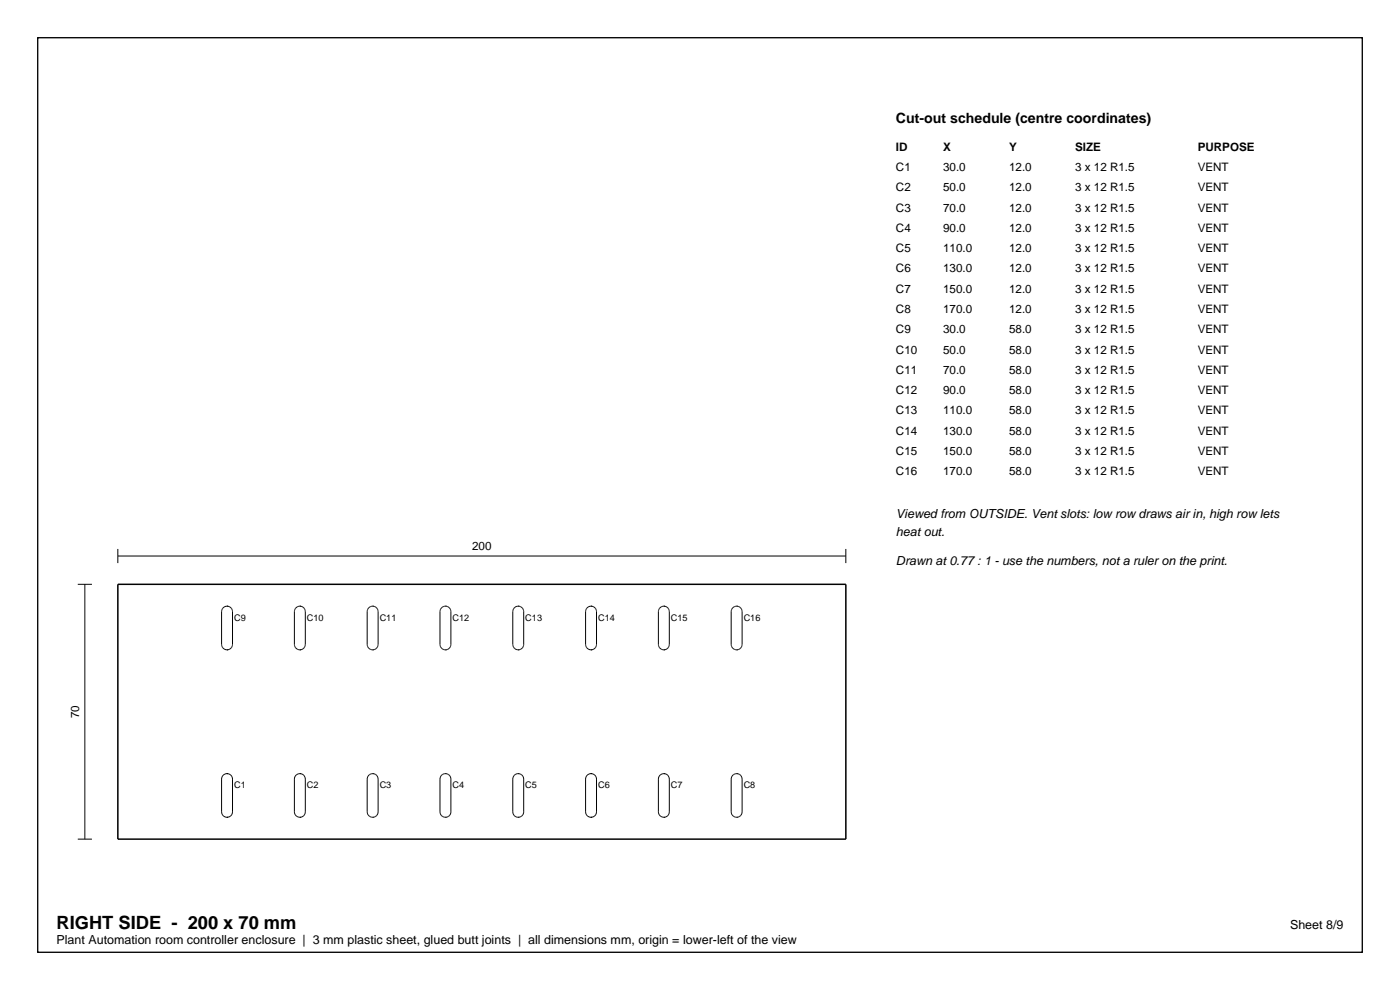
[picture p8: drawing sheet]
<svg xmlns="http://www.w3.org/2000/svg" width="297mm" height="210mm" viewBox="0 0 297 210" stroke-linecap="round" stroke-linejoin="round" font-family="sans-serif">
<defs><g id="words">
<text font-size="3.9" x="12" y="197">RIGHT SIDE - 200 x 70 mm</text>
<text font-size="3" x="190.1" y="26">Cut-out schedule (centre coordinates)</text>
<g font-size="2.6">
<text x="190.1" y="109.8">Viewed from OUTSIDE. Vent slots: low row draws air in, high row lets</text>
<text x="190.1" y="113.8">heat out.</text>
<text x="190.1" y="119.8">Drawn at 0.77 : 1 - use the numbers, not a ruler on the print.</text>
<text x="273.7" y="197">Sheet 8/9</text>
<text x="12" y="200.2">Plant Automation room controller enclosure | 3 mm plastic sheet, glued butt joints | all dimensions mm, origin = lower-left of the view</text>
</g>
<g font-size="2.5">
<text x="190.1" y="32">ID</text>
<text x="200.1" y="32">X</text>
<text x="214.1" y="32">Y</text>
<text x="228.1" y="32">SIZE</text>
<text x="254.1" y="32">PURPOSE</text>
<text x="190.1" y="36.3">C1</text>
<text x="190.1" y="40.6">C2</text>
<text x="200.1" y="36.3">30.0</text>
<text x="200.1" y="40.6">50.0</text>
<text x="214.1" y="36.3">12.0</text>
<text x="214.1" y="40.6">12.0</text>
<text x="228.1" y="36.3">3 x 12 R1.5</text>
<text x="228.1" y="40.6">3 x 12 R1.5</text>
<text x="254.1" y="36.3">VENT</text>
<text x="254.1" y="40.6">VENT</text>
<text x="190.1" y="44.9">C3</text>
<text x="200.1" y="44.9">70.0</text>
<text x="214.1" y="44.9">12.0</text>
<text x="228.1" y="44.9">3 x 12 R1.5</text>
<text x="254.1" y="44.9">VENT</text>
<text x="190.1" y="49.2">C4</text>
<text x="190.1" y="53.5">C5</text>
<text x="200.1" y="49.2">90.0</text>
<text x="200.1" y="53.5">110.0</text>
<text x="214.1" y="49.2">12.0</text>
<text x="214.1" y="53.5">12.0</text>
<text x="228.1" y="49.2">3 x 12 R1.5</text>
<text x="228.1" y="53.5">3 x 12 R1.5</text>
<text x="254.1" y="49.2">VENT</text>
<text x="254.1" y="53.5">VENT</text>
<text x="190.1" y="57.8">C6</text>
<text x="200.1" y="57.8">130.0</text>
<text x="214.1" y="57.8">12.0</text>
<text x="228.1" y="57.8">3 x 12 R1.5</text>
<text x="254.1" y="57.8">VENT</text>
<text x="190.1" y="62.1">C7</text>
<text x="200.1" y="62.1">150.0</text>
<text x="214.1" y="62.1">12.0</text>
<text x="228.1" y="62.1">3 x 12 R1.5</text>
<text x="254.1" y="62.1">VENT</text>
<text x="190.1" y="66.4">C8</text>
<text x="190.1" y="70.7">C9</text>
<text x="200.1" y="66.4">170.0</text>
<text x="200.1" y="70.7">30.0</text>
<text x="214.1" y="66.4">12.0</text>
<text x="214.1" y="70.7">58.0</text>
<text x="228.1" y="66.4">3 x 12 R1.5</text>
<text x="228.1" y="70.7">3 x 12 R1.5</text>
<text x="254.1" y="66.4">VENT</text>
<text x="254.1" y="70.7">VENT</text>
<text x="190.1" y="75">C10</text>
<text x="200.1" y="75">50.0</text>
<text x="214.1" y="75">58.0</text>
<text x="228.1" y="75">3 x 12 R1.5</text>
<text x="254.1" y="75">VENT</text>
<text x="190.1" y="79.3">C11</text>
<text x="190.1" y="83.6">C12</text>
<text x="200.1" y="79.3">70.0</text>
<text x="200.1" y="83.6">90.0</text>
<text x="214.1" y="79.3">58.0</text>
<text x="214.1" y="83.6">58.0</text>
<text x="228.1" y="79.3">3 x 12 R1.5</text>
<text x="228.1" y="83.6">3 x 12 R1.5</text>
<text x="254.1" y="79.3">VENT</text>
<text x="254.1" y="83.6">VENT</text>
<text x="190.1" y="87.9">C13</text>
<text x="200.1" y="87.9">110.0</text>
<text x="214.1" y="87.9">58.0</text>
<text x="228.1" y="87.9">3 x 12 R1.5</text>
<text x="254.1" y="87.9">VENT</text>
<text x="190.1" y="92.2">C14</text>
<text x="200.1" y="92.2">130.0</text>
<text x="214.1" y="92.2">58.0</text>
<text x="228.1" y="92.2">3 x 12 R1.5</text>
<text x="254.1" y="92.2">VENT</text>
<text x="190.1" y="96.5">C15</text>
<text x="190.1" y="100.8">C16</text>
<text x="200.1" y="96.5">150.0</text>
<text x="200.1" y="100.8">170.0</text>
<text x="214.1" y="96.5">58.0</text>
<text x="214.1" y="100.8">58.0</text>
<text x="228.1" y="96.5">3 x 12 R1.5</text>
<text x="228.1" y="100.8">3 x 12 R1.5</text>
<text x="254.1" y="96.5">VENT</text>
<text x="254.1" y="100.8">VENT</text>
<text x="100.2" y="116.7">200</text>
<text x="16.8" y="152.3" transform="rotate(-90 16.8 152.3)">70</text>
</g>
<g font-size="1.9">
<text x="49.7" y="131.7">C9</text>
<text x="65.1" y="131.7">C10</text>
<text x="80.6" y="131.7">C11</text>
<text x="96" y="131.7">C12</text>
<text x="111.4" y="131.7">C13</text>
<text x="126.9" y="131.7">C14</text>
<text x="142.3" y="131.7">C15</text>
<text x="157.8" y="131.7">C16</text>
<text x="49.7" y="167.2">C1</text>
<text x="65.1" y="167.2">C2</text>
<text x="80.6" y="167.2">C3</text>
<text x="96" y="167.2">C4</text>
<text x="111.4" y="167.2">C5</text>
<text x="126.9" y="167.2">C6</text>
<text x="142.3" y="167.2">C7</text>
<text x="157.8" y="167.2">C8</text>
</g>
</g></defs>
<path d="M8 8h281v194h-281z" fill="none" stroke="#000" stroke-width=".28"/>
<path d="M25 123.9h154.4v54.1h-154.4z" fill="none" stroke="#000" stroke-width=".32"/>
<g fill="none" stroke="#000" stroke-width=".21">
<path d="M25 117.9h154.4M25 116.4v3M179.4 116.4v3M16.5 123.9h3M18 123.9v54.1M48.2 128.6h.1M48.2 137.8h.1M48.2 128.6a1.16 1.16 0 0 1 1.1 1.1v7a1.16 1.16 0 0 1-1.1 1.1M48.2 128.6a1.16 1.16 0 0 0-1.2 1.1v7a1.16 1.16 0 0 0 1.2 1.1M63.6 128.6h.1M63.6 137.8h.1M63.6 128.6a1.16 1.16 0 0 1 1.2 1.1v7a1.16 1.16 0 0 1-1.2 1.1"/>
<path d="M63.6 128.6a1.16 1.16 0 0 0-1.1 1.1v7a1.16 1.16 0 0 0 1.1 1.1M79.1 128.6h.1M79.1 137.8h.1M79.1 128.6a1.16 1.16 0 0 1 1.1 1.1v7a1.16 1.16 0 0 1-1.1 1.1M79.1 128.6a1.16 1.16 0 0 0-1.2 1.1v7a1.16 1.16 0 0 0 1.2 1.1M94.5 128.6h.1M94.5 137.8h.1M94.5 128.6a1.16 1.16 0 0 1 1.2 1.1v7a1.16 1.16 0 0 1-1.2 1.1M94.5 128.6a1.16 1.16 0 0 0-1.2 1.1v7a1.16 1.16 0 0 0 1.2 1.1M109.9 128.6h.1M109.9 137.8h.1M109.9 128.6a1.16 1.16 0 0 1 1.2 1.1v7a1.16 1.16 0 0 1-1.2 1.1"/>
<path d="M109.9 128.6a1.16 1.16 0 0 0-1.1 1.1v7a1.16 1.16 0 0 0 1.1 1.1M125.4 128.6h.1M125.4 137.8h.1M125.4 128.6a1.16 1.16 0 0 1 1.1 1.1v7a1.16 1.16 0 0 1-1.1 1.1M125.4 128.6a1.16 1.16 0 0 0-1.2 1.1v7a1.16 1.16 0 0 0 1.2 1.1M140.8 128.6h.1M140.8 137.8h.1M140.8 128.6a1.16 1.16 0 0 1 1.2 1.1v7a1.16 1.16 0 0 1-1.2 1.1M140.8 128.6a1.16 1.16 0 0 0-1.1 1.1v7a1.16 1.16 0 0 0 1.1 1.1M156.3 128.6h.1M156.3 137.8h.1M156.3 128.6a1.16 1.16 0 0 1 1.1 1.1v7a1.16 1.16 0 0 1-1.1 1.1"/>
<path d="M156.3 128.6a1.16 1.16 0 0 0-1.2 1.1v7a1.16 1.16 0 0 0 1.2 1.1M16.5 178h3M48.2 164.1h.1M48.2 173.4h.1M48.2 164.1a1.16 1.16 0 0 1 1.1 1.2v6.9a1.16 1.16 0 0 1-1.1 1.2M48.2 164.1a1.16 1.16 0 0 0-1.2 1.2v6.9a1.16 1.16 0 0 0 1.2 1.2M63.6 164.1h.1M63.6 173.4h.1M63.6 164.1a1.16 1.16 0 0 1 1.2 1.2v6.9a1.16 1.16 0 0 1-1.2 1.2M63.6 164.1a1.16 1.16 0 0 0-1.1 1.2v6.9a1.16 1.16 0 0 0 1.1 1.2M79.1 164.1h.1M79.1 173.4h.1"/>
<path d="M79.1 164.1a1.16 1.16 0 0 1 1.1 1.2v6.9a1.16 1.16 0 0 1-1.1 1.2M79.1 164.1a1.16 1.16 0 0 0-1.2 1.2v6.9a1.16 1.16 0 0 0 1.2 1.2M94.5 164.1h.1M94.5 173.4h.1M94.5 164.1a1.16 1.16 0 0 0-1.2 1.2v6.9a1.16 1.16 0 0 0 1.2 1.2M94.5 164.1a1.16 1.16 0 0 1 1.2 1.2v6.9a1.16 1.16 0 0 1-1.2 1.2M109.9 164.1h.1M109.9 173.4h.1M109.9 164.1a1.16 1.16 0 0 0-1.1 1.2v6.9a1.16 1.16 0 0 0 1.1 1.2M109.9 164.1a1.16 1.16 0 0 1 1.2 1.2v6.9a1.16 1.16 0 0 1-1.2 1.2M125.4 164.1h.1M125.4 173.4h.1"/>
<path d="M125.4 164.1a1.16 1.16 0 0 0-1.2 1.2v6.9a1.16 1.16 0 0 0 1.2 1.2M125.4 164.1a1.16 1.16 0 0 1 1.1 1.2v6.9a1.16 1.16 0 0 1-1.1 1.2M140.8 164.1h.1M140.8 173.4h.1M140.8 164.1a1.16 1.16 0 0 1 1.2 1.2v6.9a1.16 1.16 0 0 1-1.2 1.2M140.8 164.1a1.16 1.16 0 0 0-1.1 1.2v6.9a1.16 1.16 0 0 0 1.1 1.2M156.3 164.1h.1M156.3 173.4h.1M156.3 164.1a1.16 1.16 0 0 0-1.2 1.2v6.9a1.16 1.16 0 0 0 1.2 1.2M156.3 164.1a1.16 1.16 0 0 1 1.1 1.2v6.9a1.16 1.16 0 0 1-1.1 1.2"/>
</g>
<use href="#words"/>
</svg>
